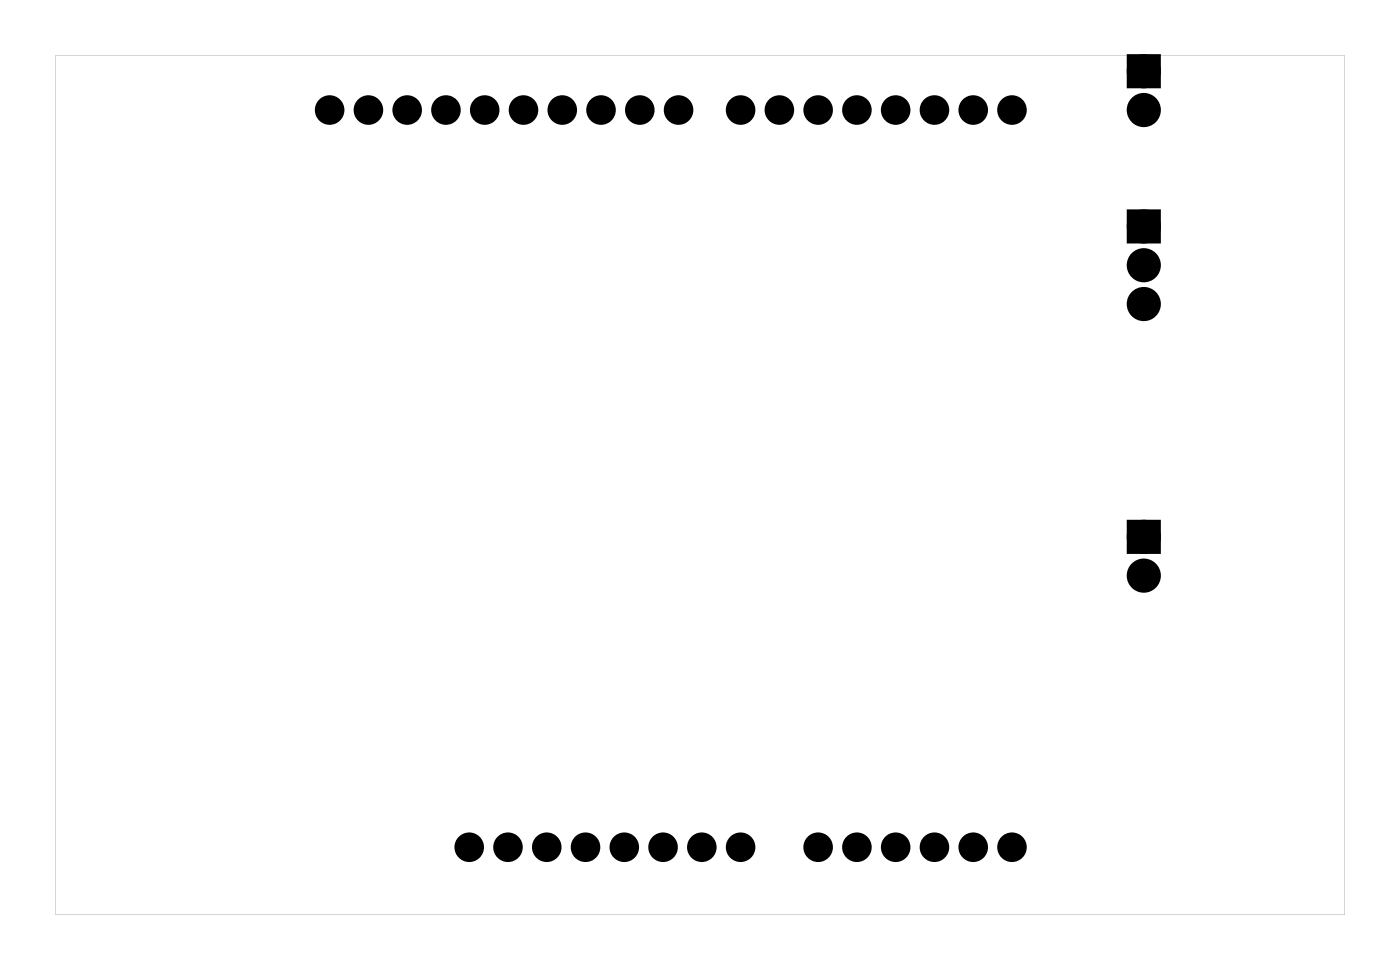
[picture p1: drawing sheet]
<svg xmlns="http://www.w3.org/2000/svg" width="92mm" height="63mm" viewBox="0 0 92 63" stroke-linecap="round" stroke-linejoin="round" font-family="sans-serif">
<g fill="#000">
<path d="M74.2 3.9h1.5v1.5h-1.5zM74.2 14.1h1.5v1.5h-1.5zM74.2 34.4h1.5v1.5h-1.5z"/>
<path d="M3.6 3.6h84.5v56.3h-84.5zM3.6 3.6v56.3h84.5v-56.3z"/>
</g>
<g fill="#000">
<circle cx="21.6" cy="7.2" r=".66"/>
<circle cx="24.1" cy="7.2" r=".66"/>
<circle cx="26.7" cy="7.2" r=".66"/>
<circle cx="29.2" cy="7.2" r=".66"/>
<circle cx="31.8" cy="7.2" r=".66"/>
<circle cx="34.3" cy="7.2" r=".66"/>
<circle cx="36.8" cy="7.2" r=".66"/>
<circle cx="39.4" cy="7.2" r=".66"/>
<circle cx="41.9" cy="7.2" r=".66"/>
<circle cx="44.5" cy="7.2" r=".66"/>
<circle cx="48.5" cy="7.2" r=".66"/>
<circle cx="51.1" cy="7.2" r=".66"/>
<circle cx="53.6" cy="7.2" r=".66"/>
<circle cx="56.1" cy="7.2" r=".66"/>
<circle cx="58.7" cy="7.2" r=".66"/>
<circle cx="61.2" cy="7.2" r=".66"/>
<circle cx="63.8" cy="7.2" r=".66"/>
<circle cx="66.3" cy="7.2" r=".66"/>
<circle cx="74.9" cy="19.9" r=".74"/>
<circle cx="74.9" cy="4.7" r=".74"/>
<circle cx="74.9" cy="14.8" r=".74"/>
<circle cx="74.9" cy="7.2" r=".74"/>
<circle cx="74.9" cy="17.4" r=".74"/>
<circle cx="74.9" cy="37.7" r=".74"/>
<circle cx="74.9" cy="35.1" r=".74"/>
<circle cx="30.7" cy="55.5" r=".66"/>
<circle cx="33.3" cy="55.5" r=".66"/>
<circle cx="35.8" cy="55.5" r=".66"/>
<circle cx="38.4" cy="55.5" r=".66"/>
<circle cx="40.9" cy="55.5" r=".66"/>
<circle cx="43.4" cy="55.5" r=".66"/>
<circle cx="46" cy="55.5" r=".66"/>
<circle cx="48.5" cy="55.5" r=".66"/>
<circle cx="53.6" cy="55.5" r=".66"/>
<circle cx="56.1" cy="55.5" r=".66"/>
<circle cx="58.7" cy="55.5" r=".66"/>
<circle cx="61.2" cy="55.5" r=".66"/>
<circle cx="63.8" cy="55.5" r=".66"/>
<circle cx="66.3" cy="55.5" r=".66"/>
</g>
<g fill="none" stroke="#000" stroke-width=".61" stroke-linecap="butt">
<circle cx="21.6" cy="7.2" r=".66"/>
<circle cx="24.1" cy="7.2" r=".66"/>
<circle cx="26.7" cy="7.2" r=".66"/>
<circle cx="29.2" cy="7.2" r=".66"/>
<circle cx="31.8" cy="7.2" r=".66"/>
<circle cx="34.3" cy="7.2" r=".66"/>
<circle cx="36.8" cy="7.2" r=".66"/>
<circle cx="39.4" cy="7.2" r=".66"/>
<circle cx="41.9" cy="7.2" r=".66"/>
<circle cx="44.5" cy="7.2" r=".66"/>
<circle cx="48.5" cy="7.2" r=".66"/>
<circle cx="51.1" cy="7.2" r=".66"/>
<circle cx="53.6" cy="7.2" r=".66"/>
<circle cx="56.1" cy="7.2" r=".66"/>
<circle cx="58.7" cy="7.2" r=".66"/>
<circle cx="61.2" cy="7.2" r=".66"/>
<circle cx="63.8" cy="7.2" r=".66"/>
<circle cx="66.3" cy="7.2" r=".66"/>
<circle cx="30.7" cy="55.5" r=".66"/>
<circle cx="33.3" cy="55.5" r=".66"/>
<circle cx="35.8" cy="55.5" r=".66"/>
<circle cx="38.4" cy="55.5" r=".66"/>
<circle cx="40.9" cy="55.5" r=".66"/>
<circle cx="43.4" cy="55.5" r=".66"/>
<circle cx="46" cy="55.5" r=".66"/>
<circle cx="48.5" cy="55.5" r=".66"/>
<circle cx="53.6" cy="55.5" r=".66"/>
<circle cx="56.1" cy="55.5" r=".66"/>
<circle cx="58.7" cy="55.5" r=".66"/>
<circle cx="61.2" cy="55.5" r=".66"/>
<circle cx="63.8" cy="55.5" r=".66"/>
<circle cx="66.3" cy="55.5" r=".66"/>
</g>
<g fill="none" stroke="#000" stroke-width=".76" stroke-linecap="butt">
<path d="M74.2 3.9h1.5v1.5h-1.5zM74.2 14.1h1.5v1.5h-1.5zM74.2 34.4h1.5v1.5h-1.5z"/>
<circle cx="74.9" cy="17.4" r=".74"/>
<circle cx="74.9" cy="7.2" r=".74"/>
<circle cx="74.9" cy="4.7" r=".74"/>
<circle cx="74.9" cy="14.8" r=".74"/>
<circle cx="74.9" cy="19.9" r=".74"/>
<circle cx="74.9" cy="37.7" r=".74"/>
<circle cx="74.9" cy="35.1" r=".74"/>
</g>
</svg>
